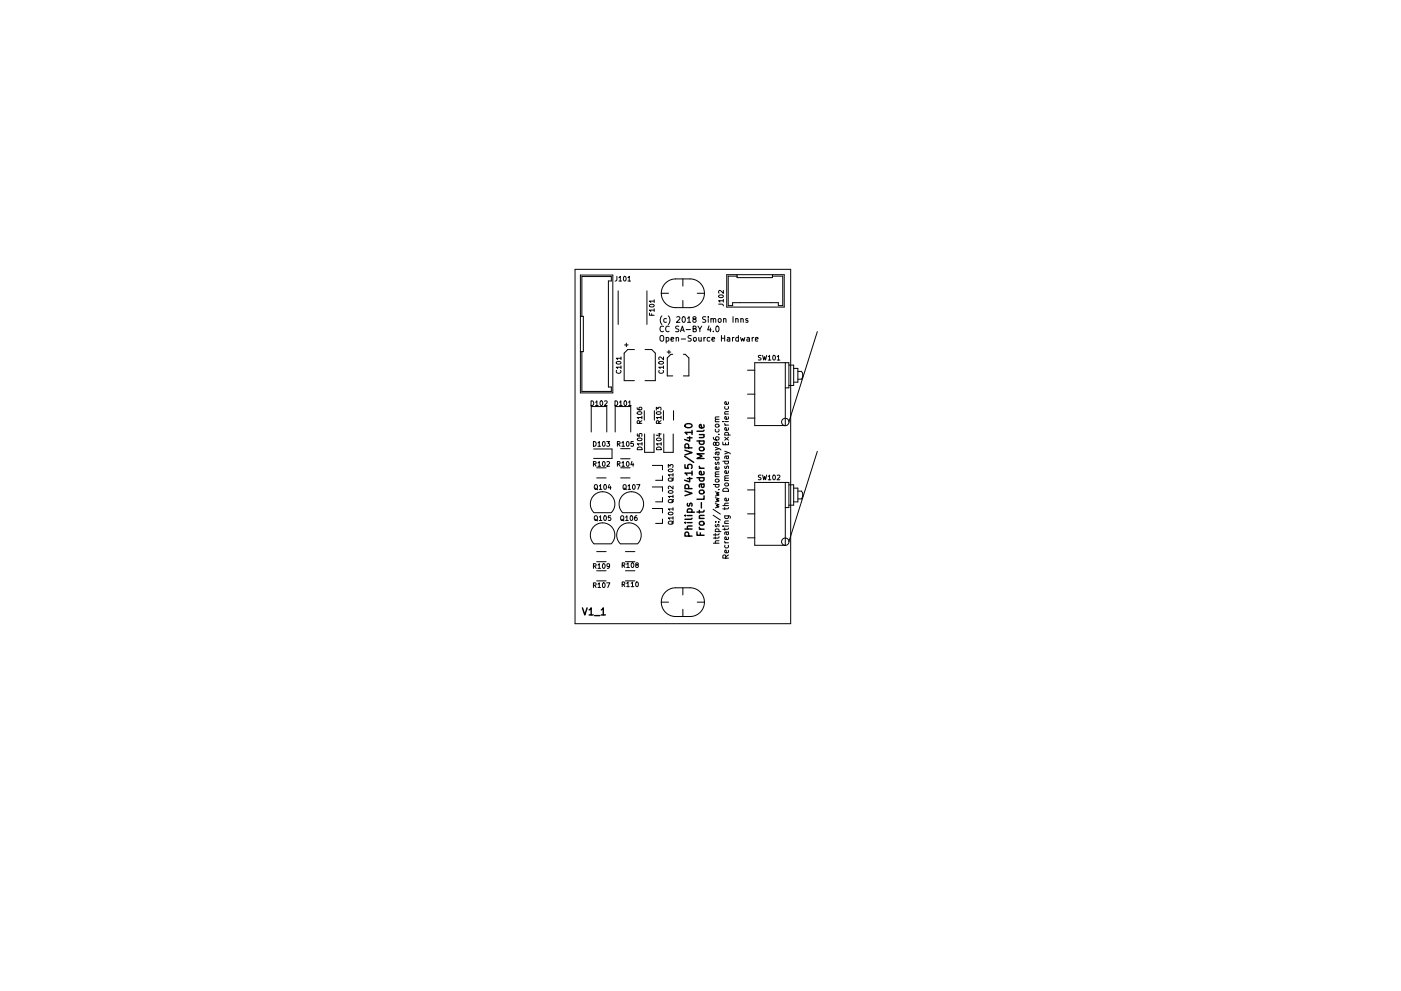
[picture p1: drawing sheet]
<svg xmlns="http://www.w3.org/2000/svg" width="297mm" height="210mm" viewBox="0 0 297 210" stroke-linecap="round" stroke-linejoin="round" font-family="sans-serif">
<g fill="none" stroke="#000" stroke-width=".21">
<path d="M121.9 57.1h45.7v75.2h-45.7zM123.1 58.4h6.8v25h-6.8zM130.8 58.6l-.1 .9-.3 .1M131.2 58.9l.3-.3v1M131.2 59.6h.6M132.3 58.7l.1-.1a.49 .49 0 0 1 .4 .5 .49 .49 0 0 1-.5 .5l-.1-.4zM133.1 58.9l.3-.3v1M133.1 59.6h.6M144.8 59.2v1.5M154.1 58.3h12.2v6.9h-12.2zM156.3 58.6h-1.9v6.2h.9v-.6h9.7v.6h1v-6.2h-2.2M156.3 58.3v.6h7.5v-.6"/>
<path d="M123.1 67.1h.6v7.5h-.6M123.4 67.1v-8.4h6.2v.9h-.6v22.5h.6v.9h-6.2v-8.4M130.7 76.8a.49 .49 0 0 1 .6-.2 .49 .49 0 0 1 .3 .5 .49 .49 0 0 1-.6 .2 .49 .49 0 0 1-.3-.5zM130.8 78.6a.44 .44 0 0 0 .4 .6 .44 .44 0 0 0 .4-.6M131.1 61.7v7.1M131.7 77.9h-1l.2 .3M131.7 76h-1l.2 .3M131.7 75.7v.6M131.7 77.6v.6M132.4 73.2h.8M132.8 72.8v.8M134.5 74.2h-1.4l-.8 .7v5.9h2.2"/>
<path d="M136.8 74.2h1.4l.7 .7v5.9h-2.1M137.2 61.7v7.1M137.7 66.4v.5h1M137.7 64.7a.49 .49 0 0 1 .6-.2 .49 .49 0 0 1 .3 .5 .49 .49 0 0 1-.5 .2 .49 .49 0 0 1-.4-.5zM138.2 66.6v.3M138.7 65.8h-1l.3 .3M138.7 63.9h-1l.3 .3M138.7 63.6v.6M138.7 65.5v.6M139.7 76.8a.49 .49 0 0 1 .6-.2 .49 .49 0 0 1 .3 .5 .49 .49 0 0 1-.5 .2 .49 .49 0 0 1-.4-.5zM139.8 78.6a.44 .44 0 0 0 .4 .6 .44 .44 0 0 0 .4-.6M140 71.4l.2-.2a.4 .4 0 0 1 .5 .4v.4a.4 .4 0 0 1-.4 .4 .4 .4 0 0 1-.4-.4z"/>
<path d="M140.2 62.2a3 3 0 0 0 3.1 3.1h3a3 3 0 0 0 3.1-3.1M140.2 62.2a3 3 0 0 1 3.1-3h3a3 3 0 0 1 3.1 3M140.2 62.2h1.5M140.3 67a1.38 1.38 0 0 0 0 1.8M140.7 69.3a.53 .53 0 0 0-.8 .5 .53 .53 0 0 0 .8 .5M140.7 77.9h-1l.3 .3M140.7 75.7v.6l-.7-.6-.3 .2 .1 .4M140.7 77.6v.6M141.2 71.6h.4l.2 .2-.1 .5h-.5M141.2 71.6v1.2M141.3 67.6h-.3l-.3 .2 .1 .5h.5M141.4 74.7h.8"/>
<path d="M141.7 67a1.38 1.38 0 0 1 0 1.8M141.8 74.3v.8M141.9 69.3a.53 .53 0 0 0-.8 .5 .53 .53 0 0 0 .8 .5M142.3 72l.5-.1v-.3h-.4l-.1 .2v.5h.5M142.6 75.2h-.4l-.7 .7v3.9h1.1M143.4 71.7l.4-.1 .1 .8M143.4 71.6v.8M143.5 67.3l.4-.1 .3 .3-.8 .9h.8M143.9 69.2l-.6 .1v.3l.5 .3 .1 .3-.2 .2-.5-.1M144.3 70.4l.4-1.2 .4 1.2M144.4 70h.6M144.4 71.9h1"/>
<path d="M144.8 63.7v1.6M144.8 67.2h.1a.64 .64 0 0 1 .4 .6 .64 .64 0 0 1-.4 .6 .8 .8 0 0 1-.1-1.2zM144.9 75.2h.4l.8 .7v3.9h-1.2M145.5 69.9h.9M145.8 67.5l.3-.3v1.2M145.8 68.4h.6M146.6 71.2l-.7 .1v.3l.5 .3 .2 .3-.3 .2-.4-.1M147 69.8l.5-.1v-.4l-.5-.1v1.2h.4l.2-.4-.2-.2M147.1 71.7l.1-.1 .4 .1-.1 .6h-.4zM147.1 67.7l-.2-.2 .1-.2 .5-.1v.4l-.6 .3 .2 .5 .5-.2-.2-.5M147.8 62.2h1.6M148 69.2l.4 .6 .4-.6"/>
<path d="M148.2 71.6v.7h.5M148.4 69.8v.6M148.7 71.6v.8M149.2 71.6v.8M149.6 71.6l-.4 .2M149.6 67.2l-.6 .1v.3l.5 .3 .1 .3-.2 .2-.4-.1M150.2 67.2v.1M150.2 67.6v.8M150.3 69.1l-.3 .9h.8M150.5 71.6h-.3l-.3 .2 .1 .5h.5M150.6 69.6v.8M150.7 67.7l.5-.1v.8"/>
<path d="M150.7 67.6v.8M151 72l.5-.1v-.3h-.4l-.1 .2v.5h.5M151.2 67.8l.2-.2h.3l.1 .8M151.2 70.3v.1M151.9 69.3l.1-.1a.64 .64 0 0 1 .5 .6 .64 .64 0 0 1-.5 .6l-.2-.5zM152.3 67.7l.2-.1 .3 .1v.6h-.5zM152.4 64.5l.8 .1 .2 .3M152.5 62.7a.48 .48 0 0 1 .5-.2 .48 .48 0 0 1 .3 .5 .49 .49 0 0 1-.6 .2 .49 .49 0 0 1-.3-.5zM153 71.2v1.2M153 71.8h.6M153.4 63.8h-1l.2 .3M153.4 61.6v.6l-.8-.6-.2 .2 .1 .4"/>
<path d="M153.4 63.5v.6M153.4 67.7l.5-.1v.8M153.4 67.6v.8M153.6 71.2v1.2M154.2 71.6h.5v.8M154.7 71.9l-.5 .2 .1 .3 .4-.1M155.3 71.6v.8M155.4 67.2v1.2M155.6 71.6l-.3 .2M156 67.7l.4-.1 .1 .8M156 67.6v.8M156.6 71.6h-.4l-.2 .2 .1 .5h.5"/>
<path d="M156.6 71.2v1.2M157 71.6l.2 .8 .3-.6 .2 .6 .2-.8M157.1 67.7l.4-.1 .1 .8M157.1 67.6v.8M158.4 71.6h.4l.1 .8M158.5 78.5h1.5M158.6 67.6h-.3l-.2 .2 .1 .1 .4 .1v.3h-.5M158.9 71.9l-.6 .2 .2 .3 .4-.1M159.5 71.6v.8M159.8 71.6l-.3 .2M160.2 72l.5-.1v-.3h-.4l-.1 .2v.5h.5M161.4 75.4l-.6 .1a.42 .42 0 0 0 .5 .5v.3h-.5"/>
<path d="M161.7 75.4l.2 1 .2-.7 .2 .7 .2-1M162.9 75.7l.3-.3v1M162.9 76.4h.5M164 75.4h.1a.49 .49 0 0 1 .3 .5 .49 .49 0 0 1-.4 .4l-.2-.3zM164.8 75.7l.3-.3v1M164.8 76.4h.6M166.5 77v13.3h-6.5v-13.3h7.3v5.3h-.8M167.3 77.5h1v4.3h-1M168.3 78.2h.9v2.9h-.9M169.2 78.8h.7l.3 .4v.8l-.3 .4h-.7M173.3 70.4l-6 19.1M125.3 85a.51 .51 0 0 1 .6 .5 .51 .51 0 0 1-.6 .5z"/>
<path d="M125.4 91.7v-5.4h3.2v5.4M125.8 93.7a.51 .51 0 0 1 .6 .5 .51 .51 0 0 1-.6 .5zM125.8 98.5l.5-.1v-.4l-.5-.1v1M125.9 95.3h3.9v2h-3.9M126.1 98.5l.3 .4M126.3 85.3l.2-.3v1M126.3 86h.5M126.5 99.3h2M126.8 94l.3-.3v1M126.8 98.2l.3-.3v1M126.8 94.7h.5M126.8 98.9h.5"/>
<path d="M127.4 85.1l.1-.1a.49 .49 0 0 1 .3 .6 .49 .49 0 0 1-.4 .4l-.2-.3zM127.9 93.7h.1a.49 .49 0 0 1 .3 .5 .49 .49 0 0 1-.4 .4l-.2-.3zM127.9 98l.1-.1a.49 .49 0 0 1 .3 .5 .49 .49 0 0 1-.4 .5l-.2-.4zM128.2 85.1l.3-.1 .2 .3-.6 .7h.6M128.6 93.7h.6l-.3 .4 .3 .1v.4h-.6M128.7 98l.4-.1 .1 .3-.6 .7h.6M130.4 85a.51 .51 0 0 1 .6 .5 .51 .51 0 0 1-.6 .5zM130.4 91.7v-5.4h3.3v5.4M130.9 98.5l.5-.1v-.4l-.5-.1v1M130.9 94.2h.5v-.4l-.5-.1v1M131.1 98.5l.4 .4M131.1 94.2l.4 .5"/>
<path d="M131.3 85.3l.3-.3v1M131.3 86h.6M131.6 99.3h2M131.6 95.2h2M131.6 97.3h2M131.8 98.2l.3-.3v1M131.8 94l.3-.3v1M131.8 94.7h.6M131.8 98.9h.6M132.4 85.1l.1-.1a.49 .49 0 0 1 .4 .6 .49 .49 0 0 1-.5 .4l-.1-.3zM132.9 98l.1-.1a.49 .49 0 0 1 .4 .5 .49 .49 0 0 1-.5 .5l-.1-.4zM132.9 93.7h.1a.49 .49 0 0 1 .4 .5 .49 .49 0 0 1-.5 .4l-.1-.3z"/>
<path d="M133.2 85.3l.3-.3v1M133.2 86h.6M134 97.9l-.2 .7h.6M134.2 98.3v.6M134.3 93.7h-.5v.5l.4-.1 .1 .5h-.5M135.1 86.5l.2 .4 .6 .1 .2-.2-.1-.4-.5 .1v.3l.2 .2M135.1 92v.5l.5 .1-.1-.5 .5-.1v.6M135.1 87.5a.49 .49 0 0 1 .6-.2 .49 .49 0 0 1 .3 .5 .49 .49 0 0 1-.5 .2 .49 .49 0 0 1-.4-.5zM135.2 95a.54 .54 0 0 1 .6-.1 .54 .54 0 0 1 .3 .5h-1zM135.2 93.1a.49 .49 0 0 1 .5-.2 .49 .49 0 0 1 .4 .5 .49 .49 0 0 1-.6 .2 .49 .49 0 0 1-.3-.5zM135.6 89.8v-.5h-.4l-.1 .5h1M136.1 88.6h-1l.3 .3"/>
<path d="M136.1 89.3l-.5 .3M136.1 88.3v.6M136.1 94.2h-1l.3 .3M136.1 93.9v.6M136.6 87.1v2M136.7 92.1v3.9h2v-3.9M138.3 98.7h2.2v1M138.7 87.1v2M139.2 87v-.6l.3 .3 .1-.3h.5v.6M139.2 87.5a.49 .49 0 0 1 .6-.2 .49 .49 0 0 1 .3 .5 .49 .49 0 0 1-.6 .2 .49 .49 0 0 1-.3-.5zM139.2 95a.54 .54 0 0 1 .6-.1 .54 .54 0 0 1 .4 .5h-1zM139.2 93.1a.49 .49 0 0 1 .6-.2 .49 .49 0 0 1 .3 .5 .49 .49 0 0 1-.5 .2 .49 .49 0 0 1-.4-.5z"/>
<path d="M139.5 92.1h.7M139.7 89.8l-.1-.5h-.4v.5h1M139.9 91.9v.7l-.8-.3M140.2 88.6h-1l.2 .3M140.2 89.3l-.5 .3M140.2 88.3v.6M140.2 94.2h-1l.3 .3M140.2 93.9v.6M140.7 87.1v2M140.7 92.1v3.9h2v-3.9M141.7 99.2v-.6l.4 .3 .1-.3h.4v.6M141.7 99.7a.49 .49 0 0 1 .6-.3 .49 .49 0 0 1 .3 .5 .49 .49 0 0 1-.5 .3 .49 .49 0 0 1-.4-.5z"/>
<path d="M142.8 87.1v2M151.3 92.8v.3l.2 .2 .7 .1 .3-.3-.2-.4-.5 .1-.1 .3 .2 .3M151.3 97h1.2M151.7 94.9l1.2 .6M151.7 89.5h.8M151.7 98.1v.3l.1 .2 .2-.1 .1-.4h.3v.5M151.7 97v.4l.2 .2 .5-.1v-.5M151.7 91.1v.3l.2 .2 .5-.1v-.4M151.7 90.1l.5-.1 .3 .4-.3 .2h-.3l-.2-.2zM151.8 94l.2-.2 .5 .2-.1 .4-.4 .1-.3-.6h-.4l.1 .5 .1 .1 .3-.2M151.9 95.9l.3 .6 .3-.2-.1-.4M152.3 92.2h.2"/>
<path d="M152.4 99.1l.1 .3-.2 .2-.6-.1v-.4l.2-.1 .2 .6M152.5 95.9l-.8 .1v.4M152.5 89h-.8l.1 .5M152.5 88.4l-.8 .1v.3l.1 .2M152.5 95.2l-.8 .3M153.3 93.8v.6h1.2v-.6M153.3 89.4h.1M153.3 97.8h1.2M153.7 95.7l1.2 .6M153.7 89.8l.2 .4M153.7 89.4h.8M153.7 92.8l.8 .6"/>
<path d="M153.7 92.3h1.2M153.7 90.2h.8M153.7 87.8h.8M153.7 98.9v.3l.1 .2 .2-.1 .1-.4h.3v.5M153.7 97.8v.4l.2 .2 .5-.1v-.5M153.7 92.3v-.3l.2-.3 .5 .1v.5M153.7 86.2v.4l.2 .2 .5-.1v-.5M153.8 94v.4M153.9 96.8l.3 .5 .3-.1-.1-.4M154.4 99.9l.1 .3-.2 .2h-.6v-.5l.2-.1 .2 .6M154.4 90.8l.1 .3-.2 .2-.6-.1v-.4l.2-.1 .2 .6M154.4 88.4l.1 .4-.2 .1h-.6v-.5h.2l.2 .5"/>
<path d="M154.4 85.3l.1 .3-.2 .2-.6-.1v-.4l.2-.1 .2 .6M154.5 96.8h-.8v.5M154.5 87.3l-.8 .1 .1 .4M154.5 96l-.8 .3M154.5 92.8l-.8 .6M158.5 88.7h1.5M158.5 83.6h1.5M173.3 95.8l-6 19.1M126 109.6l.2-.2 .4 .2 .1 .5-.2 .3-.5-.1zM126.1 102.9l.5 .1 .1 .5-.3 .3-.4-.1v-.5zM126.2 103.6l.5 .3M126.2 110.2l.5 .3"/>
<path d="M126.5 101.4h2M126.5 117h2M126.5 119.2h2M126.8 119.9l.3-.3v1M127 103.1l.3-.3v1M127 109.7l.3-.3v1M127 103.8h.6M127 110.4h.6M127.9 119.6h.1a.49 .49 0 0 1 .3 .5 .49 .49 0 0 1-.4 .4l-.2-.3zM128.1 102.9l.1-.1a.49 .49 0 0 1 .4 .5 .49 .49 0 0 1-.5 .5l-.1-.4zM128.1 109.5l.1-.1a.49 .49 0 0 1 .4 .5 .49 .49 0 0 1-.5 .5l-.1-.4zM129.2 102.8l-.2 .7h.6"/>
<path d="M129.4 103.2v.6M129.5 109.4h-.5v.5h.4l.1 .4h-.5M129.6 108.8a2.6 2.6 0 0 0 0-3.7 2.6 2.6 0 0 0-3.7 0 2.6 2.6 0 0 0 0 3.7h3.7M129.6 115.4a2.6 2.6 0 0 0 0-3.7 2.6 2.6 0 0 0-3.7 0 2.6 2.6 0 0 0 0 3.7h3.7M131.5 115.4a2.6 2.6 0 0 1 0-3.7 2.6 2.6 0 0 1 3.7 0 2.6 2.6 0 0 1 0 3.7h-3.7M131.6 101.4h2M131.6 109.6l.2-.2 .4 .2 .1 .5-.2 .3-.5-.1zM131.8 110.2l.5 .3M131.9 119.9h.5v-.4l-.5-.1v1M132.1 103l.2-.2 .4 .2 .1 .5-.2 .3-.5-.1zM132.2 119.9l.3 .5M132.3 103.6l.5 .3"/>
<path d="M132.6 117h2M132.6 119.2h2M132.6 109.7l.3-.3v1M132.6 110.4h.6M132.9 119.7l.3-.3v1M133.1 103.1l.3-.3v1M133.1 103.8h.6M133.7 109.5l.1-.1a.49 .49 0 0 1 .4 .5 .49 .49 0 0 1-.5 .5l-.1-.4zM133.9 119.5l.2-.1a.49 .49 0 0 1 .3 .5 .49 .49 0 0 1-.4 .5l-.2-.4zM134.2 102.9l.1-.1a.49 .49 0 0 1 .4 .5 .49 .49 0 0 1-.5 .5l-.1-.4zM135 119.8l-.2-.3h.4l.1 .2-.5 .3 .2 .4 .3-.2-.1-.4M135 102.8h.7l-.5 1"/>
<path d="M135 109.4l-.4 .3-.1 .5 .2 .2 .4-.1-.1-.4-.3-.1-.2 .2M135.7 108.8a2.6 2.6 0 0 0 0-3.7 2.6 2.6 0 0 0-3.7 0 2.6 2.6 0 0 0 0 3.7h3.7M138.3 103.3h2.2v.9M138.3 107.9h2.2v.9M140.5 110.1v.9h-1.5M140.5 101v.9h-1.5M140.5 105.5v1h-1.5M141.7 108.8a.49 .49 0 0 1 .6-.2 .49 .49 0 0 1 .3 .5 .49 .49 0 0 1-.5 .2 .49 .49 0 0 1-.4-.5zM141.7 104.2a.49 .49 0 0 1 .6-.2 .49 .49 0 0 1 .3 .5 .49 .49 0 0 1-.5 .2 .49 .49 0 0 1-.4-.5zM141.8 110.6h.7l.1 .5-.2 .1h-.6l-.1-.2zM141.8 106h.7l.1 .5-.2 .2-.6-.1-.1-.2zM141.8 101.5h.7l.1 .4-.2 .2-.6-.1-.1-.2z"/>
<path d="M142.7 109.9h-1l.3 .3M142.7 108h-1l.3 .3M142.7 105.3h-1l.3 .3M142.7 103.1v.7l-.7-.7-.3 .2 .1 .4M142.7 100.8h-1l.3 .2M142.7 100.5v.5M142.7 105v.6M142.7 107.7v.6M142.7 109.6v.6M142.8 110.5l-.3 .5M142.8 105.9l-.3 .6M142.8 101.4l-.3 .5"/>
<path d="M151.2 109.3l1.5 1M151.2 108l1.5 1.1M151.3 115.2h1.2M151.3 102.8h1.2M151.7 106.8l.8 .3-.6 .2 .6 .2-.8 .3M151.7 105.6l.8 .2-.6 .2 .6 .3-.8 .2M151.7 104.3l.8 .3-.6 .2 .6 .2-.8 .2M151.7 113.2v.4M151.7 113.9v.4M151.7 112.8h1.2M151.7 101.1h.8M151.7 112.8v-.4l.2-.2 .5 .1v.5"/>
<path d="M151.7 111.3v.3l.1 .2 .2-.1 .1-.4h.3v.5M151.7 110.7h.1M151.7 102.8v.3l.2 .3 .5-.2v-.4M151.7 101.8l.5-.2 .3 .4-.3 .3h-.3l-.2-.3zM152.3 110.7h.2M152.3 103.9h.2M152.5 114.7l-.8 .1 .1 .4M152.5 113.9l-.2 .3h-1M152.5 113.2l-.2 .3h-1M152.5 100.6l-.8 .1 .1 .4M152.5 100.1l-.8 .1v.2l.1 .2M153.3 111.6h.1"/>
<path d="M153.3 107.3h1.2M153.3 103.8a.64 .64 0 0 1 .7-.2 .64 .64 0 0 1 .5 .6h-1.2zM153.7 114.8l.2 .4M153.7 109.4h.9l.3 .3-.1 .3M153.7 115.2h.8M153.7 107.7v.4M153.7 112v.5M153.7 111.6h.8M153.7 111h.8M153.7 102h.8M153.7 115.7v.3l.2 .2 .5-.1v-.4M153.7 109.4v.4l.2 .2 .5-.1v-.5"/>
<path d="M153.7 102.6l.5-.1 .3 .4-.3 .2h-.3l-.2-.2zM153.9 118.4l-.1-.6h-.4l-.1 .6h1.2M153.9 112.9l.3 .5 .3-.1-.1-.4M154.4 116.8l.1 .3-.2 .2-.6-.1v-.4l.2-.1 .2 .6M154.4 114l.1 .3-.2 .2-.6-.1v-.4l.2-.1 .2 .6M154.4 105.7l.1 .4-.2 .1h-.6v-.5h.2l.2 .5M154.5 112.9h-.8v.5M154.5 112l-.2 .3h-1M154.5 110.5l-.8 .1 .1 .4M154.5 107.7l-.2 .3h-1M154.5 106.8h-.8l.1 .5M154.5 101.4l-.8 .1 .1 .5"/>
<path d="M154.5 100.9l-.8 .1v.3l.1 .1M154.5 117.7l-.6 .4M158.5 114.1h1.5M158.5 109h1.5M158.5 103.9h1.5M161.4 100.8l-.6 .1a.42 .42 0 0 0 .5 .5v.3h-.5M161.7 100.8l.2 1 .2-.7 .2 .7 .2-1M162.9 101.1l.3-.3v1M162.9 101.8h.5M164 100.8h.1a.49 .49 0 0 1 .3 .5 .49 .49 0 0 1-.4 .4l-.2-.3zM164.8 100.9l.4-.1 .2 .3-.7 .7h.7M166.5 102.4v13.3h-6.5v-13.3h7.3v5.3h-.8"/>
<path d="M167.3 102.9h1v4.3h-1M168.3 103.6h.9v2.9h-.9M169.2 104.2h.7l.3 .4v.8l-.3 .4h-.7M125.8 124.2l.5-.1v-.4h-.5v1M125.8 120.1h.5v-.4l-.5-.1v1M126.1 124.2l.3 .5M126.1 120.1l.3 .5M126.5 123.2h2M126.5 121.1h2M126.8 123.9l.3-.2v1M126.8 124.7h.5M126.8 120.6h.5"/>
<path d="M127.9 123.7h.1a.49 .49 0 0 1 .3 .5 .49 .49 0 0 1-.4 .4l-.2-.3zM128.6 123.7h.7l-.4 1M129.2 120l-.1 .2h-.3l-.1-.5 .4-.1 .1 .2v.6l-.4 .2M131.9 124l.5-.1v-.3l-.5-.1v1M132.2 124l.3 .5M132.6 123.2h2M132.6 121.1h2M132.9 123.8l.3-.3v1M132.9 120.4h.5M132.9 124.5h.5M133.8 123.8l.3-.3v1M133.8 124.5h.6"/>
<path d="M134.9 123.6l.1-.1a.49 .49 0 0 1 .4 .5 .49 .49 0 0 1-.5 .4l-.1-.3zM140.2 127.8a3 3 0 0 0 3.1 3h3a3 3 0 0 0 3.1-3M140.2 127.8a3 3 0 0 1 3.1-3.1h3a3 3 0 0 1 3.1 3.1M140.2 127.8h1.5M144.8 124.7v1.5M144.8 129.3v1.5M147.8 127.8h1.6"/>
<circle cx="166.5" cy="89.5" r=".79"/>
<circle cx="166.5" cy="114.9" r=".79"/>
</g>
<g fill="none" stroke="#000" stroke-width=".3">
<path d="M145.2 96.8l1.9 1.3M145.2 98.6v.7l.7 .1-.1-.2 .1-.5 .2-.2 .5 .1 .1 .2-.1 .6M145.2 95.5l1.5 .5-1.5 .5M145.4 90a.81 .81 0 0 1 1.3 .4 .85 .85 0 0 1-1.5-.2zM145.7 92.9h1M146 95l-.1-.7-.2-.1h-.3l-.2 .8h1.5M146.2 92.7v.9l-1-.4M146.7 91.7h-1.5l.5 .5M146.7 91.3v.9M146.7 100v.8M147.8 93.6h1.5M148.3 98.9l.3 .4"/>
<path d="M148.3 99.3h1M148.3 92.2h1M148.3 95l.7-.2 .2 .2 .1 .3-.3 .3h-.4l-.3-.3zM148.3 93.6v.4l.3 .3 .6-.2v-.5M149.1 92.2l.2 .2-.1 .4h-.9M149.2 90.1l.1 .5-.2 .2-.8-.1v-.6h.3l.2 .7M149.3 96.3h-1.5l1 .5-1 .5h1.5M149.3 91.3l-.2 .2h-1.3M145.2 110.9h.2M145.2 109.4h.2M145.2 104.2l1.5 .5-1.5 .5M145.2 112.2h1.5"/>
<path d="M145.7 110.9h1M145.7 109.4h1M145.7 108.7h1.5M145.7 101.5h1M145.8 108.7l-.1-.5 .3-.2 .7 .1v.6M145.8 106.8l-.1 .4 .2 .2 .3-.1 .1-.5h.4v.6M146 113.7l-.1-.7-.2-.1-.3 .1-.2 .7h1.5M146 103.7l-.1-.7-.2-.2-.3 .1-.2 .8h1.5M146.2 101.3v.9l-1-.3M146.7 111.6l-.9 .1-.1 .3 .2 .2M146.7 110l-.2 .2h-1.3M146.7 100.4h-1.5l.5 .4"/>
<path d="M147.8 112.8v.8h1.5M147.8 101.3h1.5M148.3 111.8l.3 .5M148.3 112.3h1M148.3 110h1M148.3 108.3v.5M148.3 110.8l.7-.2 .2 .2 .1 .3-.3 .3h-.4l-.3-.3zM148.3 104.1l.7-.1 .2 .1 .1 .4-.3 .3h-.4l-.3-.3zM148.3 101.3v.5l.3 .3 .6-.2v-.6M148.5 113.1v.5M148.6 102.7l.1 .5 .2 .2 .4-.2-.1-.5M148.7 106.6v1.2"/>
<path d="M149.2 100.1l.1 .4-.2 .2-.8-.1v-.5l.3-.1 .2 .7M149.3 109.3l-1 .1v.4l.1 .2M149.3 108.3l-.2 .3h-1.3M149.3 105.2v.7h-1.5M149.3 102.7l-1 .1v.5M123.5 129l.5 1.5 .5-1.5M124.9 129.4l.4-.4v1.5M124.9 130.5h.9M126.1 130.6h1.1M127.5 129.4l.4-.4v1.5M127.5 130.5h.8"/>
</g>
</svg>
